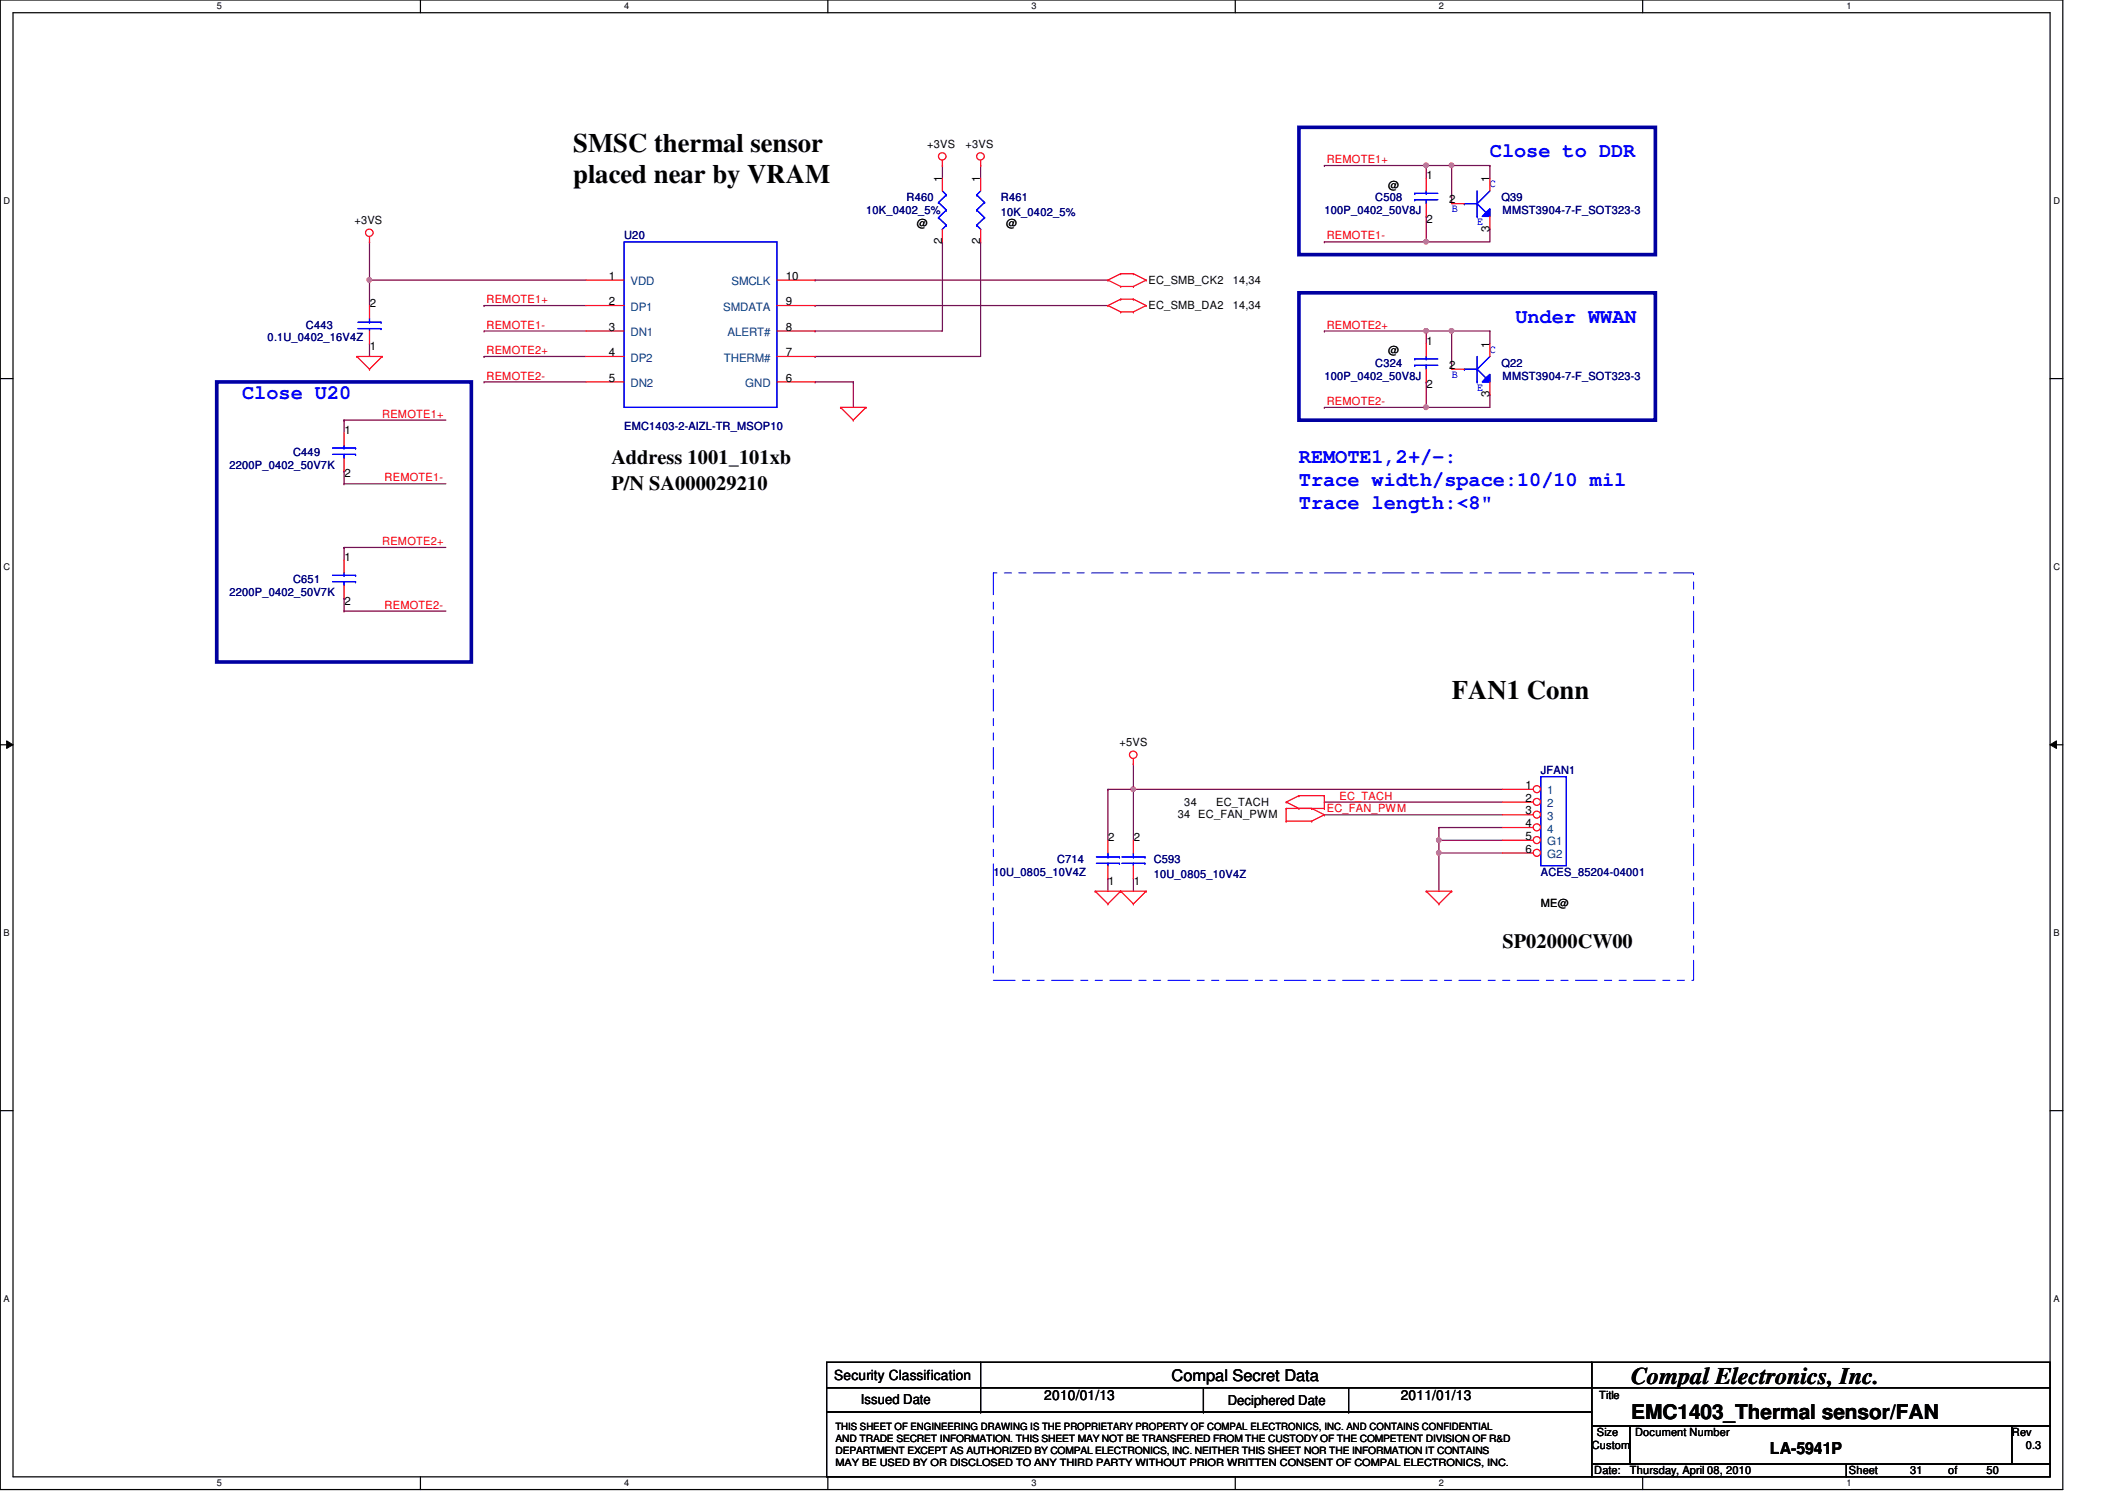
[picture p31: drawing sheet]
<svg xmlns="http://www.w3.org/2000/svg" width="297mm" height="210mm" viewBox="0 0 297 210" stroke-linecap="round" stroke-linejoin="round" font-family="sans-serif">
<defs><g id="words">
<g font-size="3.7">
<text x="80" y="21.2">SMSC thermal sensor</text>
<text x="80" y="25.5">placed near by VRAM</text>
<text x="202.7" y="97.6">FAN1 Conn</text>
</g>
<text font-size="3.3" x="227.8" y="193.3">Compal Electronics, Inc.</text>
<g font-size="2.8" fill="#00f">
<text x="208.1" y="21.9">Close to DDR</text>
<text x="211.6" y="45">Under WWAN</text>
<text x="33.8" y="55.7">Close U20</text>
<text x="181.4" y="64.6">REMOTE1,2+/-:</text>
<text x="181.4" y="67.8">Trace width/space:10/10 mil</text>
<text x="181.4" y="71">Trace length:&lt;8&quot;</text>
</g>
<g font-size="2.8">
<text x="85.4" y="64.8">Address 1001_101xb</text>
<text x="85.4" y="68.4">P/N SA000029210</text>
<text x="209.8" y="132.4">SP02000CW00</text>
<text x="227.8" y="198.2">EMC1403_Thermal sensor/FAN</text>
</g>
<text font-size="2.3" x="247.2" y="203">LA-5941P</text>
<text font-size="2.2" x="163.6" y="192.8">Compal Secret Data</text>
<g font-size="1.9">
<text x="116.5" y="192.7">Security Classification</text>
<text x="120.2" y="196">Issued Date</text>
<text x="145.8" y="195.6">2010/01/13</text>
<text x="171.4" y="196.2">Deciphered Date</text>
<text x="195.6" y="195.6">2011/01/13</text>
</g>
<g font-size="1.6">
<text x="129.5" y="20.7">+3VS</text>
<text x="134.8" y="20.7">+3VS</text>
<text x="131.6" y="25.4" transform="rotate(-90 131.6 25.4)">1</text>
<text x="136.9" y="25.4" transform="rotate(-90 136.9 25.4)">1</text>
<text x="193.8" y="26.3">@</text>
<text x="199.2" y="25.1">1</text>
<text x="202.4" y="28.4">2</text>
<text x="208" y="25.4" transform="rotate(-90 208 25.4)">1</text>
<text x="49.5" y="31.3">+3VS</text>
<text x="128.1" y="31.7">@</text>
<text x="131.6" y="34.1" transform="rotate(-90 131.6 34.1)">2</text>
<text x="136.9" y="34.1" transform="rotate(-90 136.9 34.1)">2</text>
<text x="140.5" y="31.7">@</text>
<text x="199.2" y="31.1">2</text>
<text x="208" y="32.3" transform="rotate(-90 208 32.3)">3</text>
<text x="85" y="39.1">1</text>
<text x="109.7" y="39.1">10</text>
<text x="160.4" y="39.7">EC_SMB_CK2</text>
<text x="172.2" y="39.7">14,34</text>
<text x="51.6" y="42.8">2</text>
<text x="85" y="46.2">3</text>
<text x="85" y="42.6">2</text>
<text x="109.7" y="46.2">8</text>
<text x="109.7" y="42.6">9</text>
<text x="160.4" y="43.2">EC_SMB_DA2</text>
<text x="172.2" y="43.2">14,34</text>
<text x="51.6" y="48.9">1</text>
<text x="85" y="49.7">4</text>
<text x="85" y="53.3">5</text>
<text x="109.7" y="53.3">6</text>
<text x="109.7" y="49.7">7</text>
<text x="193.8" y="49.4">@</text>
<text x="199.2" y="48.2">1</text>
<text x="202.4" y="51.5">2</text>
<text x="208" y="48.6" transform="rotate(-90 208 48.6)">1</text>
<text x="199.2" y="54.2">2</text>
<text x="208" y="55.5" transform="rotate(-90 208 55.5)">3</text>
<text x="48.1" y="60.6">1</text>
<text x="48.1" y="66.7">2</text>
<text x="48.1" y="78.4">1</text>
<text x="48.1" y="84.5">2</text>
<text x="156.3" y="104.2">+5VS</text>
<text x="165.4" y="112.6">34</text>
<text x="169.8" y="112.6">EC_TACH</text>
<text x="213.1" y="110.2">1</text>
<text x="213.1" y="112">2</text>
<text x="213.1" y="113.7">3</text>
<text x="154.8" y="117.5">2</text>
<text x="158.3" y="117.5">2</text>
<text x="164.5" y="114.2">34 EC_FAN_PWM</text>
<text x="213.1" y="115.5">4</text>
<text x="213.1" y="117.3">5</text>
<text x="213.1" y="119.1">6</text>
<text x="154.8" y="123.6">1</text>
<text x="158.3" y="123.6">1</text>
<text x="215.2" y="126.6">ME@</text>
<text x="223.3" y="195.4">Title</text>
<text x="222.3" y="202.4">Custom</text>
<text x="223" y="200.6">Size</text>
<text x="228.3" y="200.6">Document Number</text>
<text x="281" y="200.6">Rev</text>
<text x="282.9" y="202.4">0.3</text>
<text x="222.6" y="205.9">Date:</text>
<text x="227.6" y="205.9">Thursday, April 08, 2010</text>
<text x="258.2" y="205.9">Sheet</text>
<text x="266.7" y="205.9">31</text>
<text x="272.1" y="205.9">of</text>
<text x="277.4" y="205.9">50</text>
</g>
<g font-size="1.6" fill="#f00">
<text x="185.3" y="22.8">REMOTE1+</text>
<text x="185.3" y="33.4">REMOTE1-</text>
<text x="67.9" y="45.9">REMOTE1-</text>
<text x="67.9" y="42.3">REMOTE1+</text>
<text x="185.3" y="45.9">REMOTE2+</text>
<text x="67.9" y="53">REMOTE2-</text>
<text x="67.9" y="49.4">REMOTE2+</text>
<text x="53.4" y="58.3">REMOTE1+</text>
<text x="185.3" y="56.6">REMOTE2-</text>
<text x="53.7" y="67.2">REMOTE1-</text>
<text x="53.4" y="76.1">REMOTE2+</text>
<text x="53.7" y="85">REMOTE2-</text>
<text x="185.3" y="113.5">EC_FAN_PWM</text>
<text x="187.1" y="111.7">EC_TACH</text>
</g>
<g font-size="1.6" fill="#000080">
<text x="120.9" y="29.9">10K_0402_5%</text>
<text x="126.6" y="28.1">R460</text>
<text x="139.8" y="28.1">R461</text>
<text x="185" y="29.9">100P_0402_50V8J</text>
<text x="192.1" y="28.1">C508</text>
<text x="209.7" y="28.1">Q39</text>
<text x="209.8" y="29.9">MMST3904-7-F_SOT323-3</text>
<text x="87.2" y="33.4">U20</text>
<text x="139.8" y="30.2">10K_0402_5%</text>
<text x="37.4" y="47.7">0.1U_0402_16V4Z</text>
<text x="42.7" y="45.9">C443</text>
<text x="185" y="53">100P_0402_50V8J</text>
<text x="192.1" y="51.2">C324</text>
<text x="209.7" y="51.2">Q22</text>
<text x="209.8" y="53">MMST3904-7-F_SOT323-3</text>
<text x="32" y="65.4">2200P_0402_50V7K</text>
<text x="40.9" y="63.7">C449</text>
<text x="87.2" y="60.1">EMC1403-2-AIZL-TR_MSOP10</text>
<text x="32" y="83.2">2200P_0402_50V7K</text>
<text x="40.9" y="81.4">C651</text>
<text x="215.2" y="108.1">JFAN1</text>
<text x="138.7" y="122.3">10U_0805_10V4Z</text>
<text x="147.6" y="120.6">C714</text>
<text x="161.1" y="120.6">C593</text>
<text x="161.1" y="122.7">10U_0805_10V4Z</text>
<text x="215.2" y="122.3">ACES_85204-04001</text>
</g>
<g font-size="1.6" fill="#00f">
<text x="202.7" y="29.7">B</text>
<text x="208.1" y="26.1">C</text>
<text x="206.3" y="31.5">E</text>
<text x="202.7" y="52.8">B</text>
<text x="208.1" y="49.2">C</text>
<text x="206.3" y="54.6">E</text>
</g>
<g font-size="1.6" fill="#004080">
<text x="88" y="39.8">VDD</text>
<text x="102.1" y="39.8">SMCLK</text>
<text x="88" y="46.9">DN1</text>
<text x="88" y="43.4">DP1</text>
<text x="101" y="43.4">SMDATA</text>
<text x="101.6" y="46.9">ALERT#</text>
<text x="88" y="50.5">DP2</text>
<text x="101.1" y="50.5">THERM#</text>
<text x="88" y="54.1">DN2</text>
<text x="104.1" y="54.1">GND</text>
<text x="216.1" y="111">1</text>
<text x="216.1" y="112.7">2</text>
<text x="216.1" y="114.5">3</text>
<text x="216.1" y="116.3">4</text>
<text x="216.1" y="118.1">G1</text>
<text x="216.1" y="119.8">G2</text>
</g>
<g font-size="1.4">
<text x="116.7" y="199.7">THIS SHEET OF ENGINEERING DRAWING IS THE PROPRIETARY PROPERTY OF COMPAL ELECTRONICS, INC. AND CONTAINS CONFIDENTIAL</text>
<text x="116.7" y="201.4">AND TRADE SECRET INFORMATION. THIS SHEET MAY NOT BE TRANSFERED FROM THE CUSTODY OF THE COMPETENT DIVISION OF R&amp;D</text>
<text x="116.7" y="203">DEPARTMENT EXCEPT AS AUTHORIZED BY COMPAL ELECTRONICS, INC. NEITHER THIS SHEET NOR THE INFORMATION IT CONTAINS</text>
<text x="116.7" y="204.7">MAY BE USED BY OR DISCLOSED TO ANY THIRD PARTY WITHOUT PRIOR WRITTEN CONSENT OF COMPAL ELECTRONICS, INC.</text>
</g>
<g font-size="1.3">
<text x="30.3" y="1.3">5</text>
<text x="87.2" y="1.3">4</text>
<text x="144.1" y="1.3">3</text>
<text x="201" y="1.3">2</text>
<text x="257.8" y="1.3">1</text>
<text x=".5" y="28.4">D</text>
<text x="286.8" y="28.4">D</text>
<text x=".5" y="79.5">C</text>
<text x="286.8" y="79.5">C</text>
<text x=".5" y="130.7">B</text>
<text x="286.8" y="130.7">B</text>
<text x=".5" y="181.8">A</text>
<text x="286.8" y="181.8">A</text>
<text x="30.3" y="207.6">5</text>
<text x="87.2" y="207.6">4</text>
<text x="144.1" y="207.6">3</text>
<text x="201" y="207.6">2</text>
<text x="257.8" y="207.6">1</text>
</g>
</g></defs>
<path d="M0 0h288.1v208h-288.1zM1.8 1.8h284.5v204.4h-284.5z" fill="none" stroke="#000" stroke-width=".17"/>
<g fill="#fff">
<path d="M30.3 .2h.6v1.4h-.6z"/>
<path d="M30.3 206.4h.6v1.4h-.6z"/>
</g>
<path d="M58.7 0v1.8M58.7 206.2v1.8" fill="none" stroke="#000" stroke-width=".17"/>
<g fill="#fff">
<path d="M87.2 .2h.6v1.4h-.6z"/>
<path d="M87.2 206.4h.6v1.4h-.6z"/>
</g>
<path d="M115.6 0v1.8M115.6 206.2v1.8" fill="none" stroke="#000" stroke-width=".17"/>
<g fill="#fff">
<path d="M144.1 .2h.6v1.4h-.6z"/>
<path d="M144.1 206.4h.6v1.4h-.6z"/>
</g>
<path d="M172.5 0v1.8M172.5 206.2v1.8" fill="none" stroke="#000" stroke-width=".17"/>
<g fill="#fff">
<path d="M201 .2h.6v1.4h-.6z"/>
<path d="M201 206.4h.6v1.4h-.6z"/>
</g>
<path d="M229.4 0v1.8M229.4 206.2v1.8" fill="none" stroke="#000" stroke-width=".17"/>
<g fill="#fff">
<path d="M257.8 .2h.7v1.4h-.7z"/>
<path d="M257.8 206.4h.7v1.4h-.7z"/>
<path d="M.5 27.3h.9v1.4h-.9z"/>
<path d="M286.8 27.3h.9v1.4h-.9z"/>
<path d="M.5 78.4h.9v1.4h-.9z"/>
<path d="M286.8 78.4h.9v1.4h-.9z"/>
</g>
<path d="M0 52.9h1.8M286.3 52.9h1.8" fill="none" stroke="#000" stroke-width=".17"/>
<g fill="#fff">
<path d="M.5 129.5h.8v1.4h-.8z"/>
<path d="M286.8 129.5h.8v1.4h-.8z"/>
</g>
<path d="M0 104h1.8M286.3 104h1.8" fill="none" stroke="#000" stroke-width=".17"/>
<path d="M.9 103.5l.9 .5-.9 .5zM286.3 104l.9-.5v1z" fill="#000"/>
<path d="M.9 103.5l.9 .5-.9 .5zM286.3 104l.9-.5v1z" fill="none" stroke="#000" stroke-width=".14"/>
<g fill="#fff">
<path d="M.5 180.6h.8v1.4h-.8z"/>
<path d="M286.8 180.6h.8v1.4h-.8z"/>
</g>
<path d="M0 155.1h1.8M286.3 155.1h1.8" fill="none" stroke="#000" stroke-width=".17"/>
<path d="M67.6 46.2h.1M67.6 46.2h14.2M201 119.1h.1M201 119.1v5.4" fill="none" stroke="#800040" stroke-width=".17"/>
<circle cx="200.9" cy="119.1" r=".32" fill="#f0f"/>
<circle cx="200.9" cy="119.1" r=".32" fill="none" stroke="#f0f" stroke-width=".17"/>
<path d="M158.3 110.2h.1M158.3 110.2v7.1" fill="none" stroke="#800040" stroke-width=".17"/>
<circle cx="158.3" cy="110.2" r=".32" fill="#f0f"/>
<circle cx="158.3" cy="110.2" r=".32" fill="none" stroke="#f0f" stroke-width=".17"/>
<g fill="none" stroke="#800040" stroke-width=".17">
<path d="M51.6 39.1h.1M51.6 39.1h30.2M51.6 39.1v3.6M113.8 39.1h.1M113.8 39.1h40.9M131.6 23.1h.1M131.6 33.8h.1M131.6 33.8v12.4h-17.8M131.6 23.1v1.8M136.9 23.1h.1M136.9 33.8h.1M136.9 33.8v16h-23.1"/>
<path d="M136.9 23.1v1.8M51.6 48h.1M51.6 48v1.8M67.6 42.7h.1M67.6 53.3h.1M67.6 49.8h.1M67.6 42.7h14.2M67.6 53.3h14.2M67.6 49.8h14.2M113.8 42.7h.1M113.8 53.3h.1M113.8 46.2h.1"/>
<path d="M113.8 49.8h.1M113.8 42.7h40.9M113.8 53.3h5.4M119.2 53.3h.1M119.2 53.3v3.6"/>
</g>
<circle cx="51.6" cy="39.1" r=".32" fill="#f0f"/>
<circle cx="51.6" cy="39.1" r=".32" fill="none" stroke="#f0f" stroke-width=".17"/>
<path d="M51.6 33.8h.1M51.6 33.8v5.3M202.7 23.1h.1M202.7 23.1v5.3M48 76.5h.1M48 76.5v1.7M48 76.5h14.3M48 85.3h.1M48 83.6h.1M48 85.3h14.3M48 83.6v1.7" fill="none" stroke="#800040" stroke-width=".17"/>
<circle cx="202.7" cy="23.1" r=".32" fill="#f0f"/>
<circle cx="202.7" cy="23.1" r=".32" fill="none" stroke="#f0f" stroke-width=".17"/>
<path d="M199.2 23.1h.1M199.2 23.1h3.5M199.2 46.2h.1M199.2 46.2h3.5M202.7 46.2h.1M202.7 46.2v5.4" fill="none" stroke="#800040" stroke-width=".17"/>
<circle cx="199.1" cy="46.2" r=".32" fill="#f0f"/>
<circle cx="199.1" cy="46.2" r=".32" fill="none" stroke="#f0f" stroke-width=".17"/>
<g fill="none" stroke="#800040" stroke-width=".17">
<path d="M208.1 32h.1M208.1 23.1h.1M208.1 23.1v1.8M208.1 32v1.8M48 58.7h.1M48 58.7v1.8M48 58.7h14.3M199.2 53.3h.1M199.2 46.2h.1M199.2 46.2v1.8M199.2 53.3v3.6M202.7 46.2h.1"/>
<path d="M202.7 46.2h5.4M208.1 55.1h.1M208.1 46.2h.1M208.1 46.2v1.8M208.1 55.1v1.8M48 67.6h.1M48 65.8h.1M48 67.6h14.3M48 65.8v1.8M201 117.3h.1M201 119.1h.1M201 117.3h8.8"/>
<path d="M201 119.1h8.8M201 117.3v1.8"/>
</g>
<circle cx="202.7" cy="46.2" r=".32" fill="#f0f"/>
<circle cx="202.7" cy="46.2" r=".32" fill="none" stroke="#f0f" stroke-width=".17"/>
<path d="M199.2 56.9h.1M199.2 56.9h8.9" fill="none" stroke="#800040" stroke-width=".17"/>
<circle cx="199.1" cy="56.9" r=".32" fill="#f0f"/>
<circle cx="199.1" cy="56.9" r=".32" fill="none" stroke="#f0f" stroke-width=".17"/>
<path d="M185 33.8h.1M185 23.1h.1M185 23.1h14.2M199.2 30.2h.1M199.2 23.1h.1M199.2 23.1v1.8M199.2 30.2v3.6h-14.2M202.7 23.1h.1M202.7 23.1h5.4" fill="none" stroke="#800040" stroke-width=".17"/>
<circle cx="199.1" cy="23.1" r=".32" fill="#f0f"/>
<circle cx="199.1" cy="23.1" r=".32" fill="none" stroke="#f0f" stroke-width=".17"/>
<path d="M199.2 33.8h.1M199.2 33.8h8.9" fill="none" stroke="#800040" stroke-width=".17"/>
<circle cx="199.1" cy="33.8" r=".32" fill="#f0f"/>
<circle cx="199.1" cy="33.8" r=".32" fill="none" stroke="#f0f" stroke-width=".17"/>
<path d="M201 115.6h.1M201 117.3h.1M201 115.6h8.8M201 115.6v1.7" fill="none" stroke="#800040" stroke-width=".17"/>
<circle cx="200.9" cy="117.3" r=".32" fill="#f0f"/>
<circle cx="200.9" cy="117.3" r=".32" fill="none" stroke="#f0f" stroke-width=".17"/>
<g fill="none" stroke="#800040" stroke-width=".17">
<path d="M185 46.2h.1M185 56.9h.1M185 46.2h14.2M185 56.9h14.2M154.7 110.2h.1M154.7 110.2h55.1M154.7 110.2v7.1M158.3 110.2h.1M158.3 106.7h.1M158.3 106.7v3.5M185 112h.1M185 113.8h.1"/>
<path d="M185 112h24.8M185 113.8h24.8M154.7 122.7h.1M154.7 122.7v1.8M158.3 122.7h.1M158.3 122.7v1.8"/>
</g>
<g fill="none" stroke="#f00" stroke-width=".17">
<path d="M51.6 33.8h.1M51.6 33.1v.7M131.6 23.1h.1M131.6 22.4v.7M136.9 23.1h.1M136.9 22.4v.7M154.7 39.1h.1M154.7 39.1l1.8 .9M156.5 38.2h.1M156.5 38.2l-1.8 .9M156.5 38.2h1.8M158.3 38.2h.1"/>
<path d="M158.3 38.2l1.8 .9M160.1 39.1h.1M160.1 39.1l-1.8 .9M49.8 49.8h.1M49.8 49.8h3.6M49.8 49.8l1.8 1.8M51.6 51.6h.1M53.4 49.8h.1M53.4 49.8l-1.8 1.8M117.4 56.9h.1M117.4 56.9h3.5M117.4 56.9l1.8 1.8"/>
<path d="M119.2 58.7h.1M120.9 56.9h.1M120.9 56.9l-1.7 1.8M154.7 42.7h.1M154.7 42.7l1.8 .9M156.5 41.8h.1M156.5 43.6h.1M156.5 40h.1M156.5 41.8l-1.8 .9M156.5 41.8h1.8M156.5 43.6h1.8M156.5 40h1.8"/>
<path d="M158.3 41.8h.1M158.3 43.6h.1M158.3 40h.1M158.3 41.8l1.8 .9M160.1 42.7h.1M160.1 42.7l-1.8 .9M158.3 106.7h.1M158.3 106v.7M179.6 114.7h.1M179.6 112.9h.1M179.6 112h.1M179.6 112.9h5.4"/>
<path d="M179.6 114.7h3.6M179.6 112.9v1.8M179.6 112l1.8 .9M181.4 111.1h.1M181.4 112.9h.1M181.4 111.1h3.6M181.4 111.1l-1.8 .9M183.2 112.9h.1M183.2 114.7h.1M183.2 112.9l1.8 .9M185 113.8h.1M185 112.9h.1"/>
<path d="M185 111.1h.1M185 113.8l-1.8 .9M185 111.1v1.8M152.9 124.5h.1M152.9 124.5h7.2M152.9 124.5l1.8 1.7M154.7 126.2h.1M156.5 124.5h.1M156.5 124.5l1.8 1.7M156.5 124.5l-1.8 1.7M158.3 126.2h.1M160.1 124.5h.1"/>
<path d="M160.1 124.5l-1.8 1.7M199.2 124.5h.1M199.2 124.5h3.5M199.2 124.5l1.8 1.7M201 126.2h.1M202.7 124.5h.1M202.7 124.5l-1.7 1.7"/>
<circle cx="51.6" cy="32.5" r=".52"/>
<circle cx="131.6" cy="21.8" r=".52"/>
<circle cx="136.9" cy="21.8" r=".52"/>
<circle cx="158.3" cy="105.4" r=".52"/>
</g>
<g fill="none" stroke="#000" stroke-width=".17">
<path d="M115.4 190.2h106.9v3.6h-106.9zM115.4 193.8h106.9v3.4h-106.9zM115.4 197.2h106.9v9h-106.9zM136.9 193.8h.1M136.9 197.2h.1M136.9 190.2v7M168.1 197.2h.1M168.1 193.8v3.4M188.3 197.2h.1M188.3 193.8v3.4M222.3 190.2h64v3.6h-64zM222.3 193.8h64v5.3h-64z"/>
<path d="M222.3 199.1h5.3v5.4h-5.3zM227.6 199.1h53.4v5.4h-53.4zM281 199.1h5.3v5.4h-5.3zM222.3 204.5h35.5v1.7h-35.5zM257.8 204.5h28.5v1.7h-28.5z"/>
</g>
<path d="M138.7 80h97.8v56.9h-97.8z" fill="none" stroke="#00f" stroke-width=".14" stroke-dasharray="3 1 1 1 1 1"/>
<path d="M181.4 17.8h49.8v17.8h-49.8zM30.3 53.3h35.5v39.2h-35.5zM181.4 40.9h49.8v17.8h-49.8z" fill="none" stroke="#0000a0" stroke-width=".51"/>
<path d="M207.5 29.7l.6-.5v1h-1.1z" fill-rule="evenodd" fill="#00f"/>
<path d="M204.5 28.4h.1M204.5 28.4h1.8M206.3 28.4h.1M206.3 30.2h.1M206.3 28.4l1.2 1.3M206.3 26.7v3.5M207.5 29.7l.6-.5v1h-1.1zM207.5 29.7h.1M208.1 26.7l-1.8 1.7" fill="none" stroke="#00f" stroke-width=".17"/>
<path d="M207.5 29.7l.6-.5v1h-1.1z" fill-rule="evenodd" fill="#00f"/>
<g fill="none" stroke="#00f" stroke-width=".17">
<path d="M87.2 33.8h21.3v23.1h-21.3zM131.1 28.3h.1M131.1 30.4h.1M131.1 28.3l1.1 1M131.1 30.4l1.1 1.1M131.6 32h.1M131.6 26.7l.6 .5M132.2 27.2h.1M132.2 29.3h.1M132.2 31.5h.1M132.2 27.2l-1.1 1.1M132.2 29.3l-1.1 1.1"/>
<path d="M132.2 31.5l-.6 .5M204.5 28.4h.1M204.5 28.4h1.8M206.3 28.4h.1M206.3 30.2h.1M206.3 28.4l1.2 1.3M206.3 26.7v3.5M207.5 29.7l.6-.5v1h-1.1zM207.5 29.7h.1M208.1 26.7l-1.8 1.7M50 45h3.2M50 45.9h3.2"/>
<path d="M51.6 45.9h.1M51.6 45h.1M51.6 44.4v.6M51.6 45.9v.3M53.2 45h.1M53.2 45.9h.1M46.4 63.5h3.3M46.4 62.6h3.3M48 62.6h.1M48 63.5h.1M48 62.2v.4M48 63.5v.5"/>
<path d="M49.7 63.5h.1M49.7 62.6h.1M153.1 119.7h3.2M154.7 119.7h.1M154.7 119.1v.6M156.3 119.7h.1M156.7 119.7h3.2M158.3 119.7h.1M158.3 119.1v.6M159.9 119.7h.1M153.1 120.6h3.2M154.7 120.6h.1"/>
<path d="M154.7 120.6v.3M156.3 120.6h.1M156.7 120.6h3.2M158.3 120.6h.1M158.3 120.6v.3M159.9 120.6h.1"/>
</g>
<g fill="none" stroke="#f00" stroke-width=".17">
<path d="M81.8 39.1h5.4M108.5 39.1h5.3M131.6 24.9v1.8M131.6 32v1.8M202.7 28.4h1.8M208.1 24.9v1.8M208.1 30.2v1.8M51.6 42.7v1.7M51.6 46.2v1.8M81.8 46.2h5.4M81.8 42.7h5.4M81.8 53.3h5.4"/>
<path d="M81.8 49.8h5.4M108.5 46.2h5.3M108.5 42.7h5.3M108.5 53.3h5.3M108.5 49.8h5.3M48 60.5v1.7M48 64v1.8M154.7 117.3v1.8M158.3 117.3v1.8M154.7 120.9v1.8M158.3 120.9v1.8"/>
</g>
<path d="M207.5 52.8l.6-.5v1h-1.1z" fill-rule="evenodd" fill="#00f"/>
<path d="M204.5 51.6h.1M204.5 51.6h1.8M206.3 51.6h.1M206.3 53.3h.1M206.3 51.6l1.2 1.2M206.3 49.8v3.5M207.5 52.8l.6-.5v1h-1.1zM207.5 52.8h.1M208.1 49.8l-1.8 1.8" fill="none" stroke="#00f" stroke-width=".17"/>
<path d="M207.5 52.8l.6-.5v1h-1.1z" fill-rule="evenodd" fill="#00f"/>
<g fill="none" stroke="#00f" stroke-width=".17">
<path d="M197.6 27.9h.1M197.6 27h.1M197.6 27.9h3.2M197.6 27h3.2M199.2 27h.1M199.2 27.9h.1M199.2 26.7v.3M199.2 27.9v.5M197.6 51h.1M197.6 50.1h.1M197.6 51h3.2M197.6 50.1h3.2"/>
<path d="M199.2 50.1h.1M199.2 51h.1M199.2 49.8v.3M199.2 51v.6M204.5 51.6h.1M204.5 51.6h1.8M206.3 51.6h.1M206.3 53.3h.1M206.3 51.6l1.2 1.2M206.3 49.8v3.5M207.5 52.8l.6-.5v1h-1.1zM207.5 52.8h.1"/>
<path d="M208.1 49.8l-1.8 1.8M46.4 81.2h3.3M46.4 80.3h3.3M48 80.3h.1M48 81.2h.1M48 80v.3M48 81.2v.6M49.7 81.2h.1M49.7 80.3h.1M215.2 108.5h3.5v12.4h-3.5z"/>
</g>
<path d="M199.2 24.9v1.8M199.2 28.4v1.8M199.2 48v1.8M199.2 51.6v1.7M202.7 51.6h1.8M208.1 48v1.8M208.1 53.3v1.8M48 78.2v1.8M48 81.8v1.8" fill="none" stroke="#f00" stroke-width=".17"/>
<circle cx="214.6" cy="110.2" r=".5" fill="#fff"/>
<g fill="none" stroke="#f00" stroke-width=".17">
<path d="M209.8 110.2h4.3"/>
<circle cx="214.6" cy="110.2" r=".5"/>
</g>
<circle cx="214.6" cy="112" r=".5" fill="#fff"/>
<g fill="none" stroke="#f00" stroke-width=".17">
<path d="M209.8 112h4.3"/>
<circle cx="214.6" cy="112" r=".5"/>
</g>
<circle cx="214.6" cy="113.8" r=".5" fill="#fff"/>
<g fill="none" stroke="#f00" stroke-width=".17">
<path d="M209.8 113.8h4.3"/>
<circle cx="214.6" cy="113.8" r=".5"/>
</g>
<circle cx="214.6" cy="115.5" r=".5" fill="#fff"/>
<g fill="none" stroke="#f00" stroke-width=".17">
<path d="M209.8 115.6h4.3"/>
<circle cx="214.6" cy="115.5" r=".5"/>
</g>
<circle cx="214.6" cy="117.3" r=".5" fill="#fff"/>
<g fill="none" stroke="#f00" stroke-width=".17">
<path d="M209.8 117.3h4.3"/>
<circle cx="214.6" cy="117.3" r=".5"/>
</g>
<circle cx="214.6" cy="119.1" r=".5" fill="#fff"/>
<g fill="none" stroke="#f00" stroke-width=".17">
<path d="M136.9 24.9v1.8M136.9 32v1.8M209.8 119.1h4.3"/>
<circle cx="214.6" cy="119.1" r=".5"/>
</g>
<path d="M136.4 27.2h.1M136.4 29.3h.1M136.4 31.5h.1M136.4 27.2l1.1 1.1M136.4 29.3l1.1 1.1M136.4 31.5l.5 .5M136.9 32h.1M136.9 26.7l-.5 .5M137.5 28.3h.1M137.5 30.4h.1M137.5 28.3l-1.1 1M137.5 30.4l-1.1 1.1" fill="none" stroke="#00f" stroke-width=".17"/>
<circle cx="200.9" cy="119.1" r=".32" fill="#f0f"/>
<circle cx="200.9" cy="119.1" r=".32" fill="none" stroke="#f0f" stroke-width=".17"/>
<circle cx="158.3" cy="110.2" r=".32" fill="#f0f"/>
<circle cx="158.3" cy="110.2" r=".32" fill="none" stroke="#f0f" stroke-width=".17"/>
<circle cx="51.6" cy="39.1" r=".32" fill="#f0f"/>
<circle cx="51.6" cy="39.1" r=".32" fill="none" stroke="#f0f" stroke-width=".17"/>
<circle cx="202.7" cy="23.1" r=".32" fill="#f0f"/>
<circle cx="202.7" cy="23.1" r=".32" fill="none" stroke="#f0f" stroke-width=".17"/>
<circle cx="199.1" cy="46.2" r=".32" fill="#f0f"/>
<circle cx="199.1" cy="46.2" r=".32" fill="none" stroke="#f0f" stroke-width=".17"/>
<circle cx="202.7" cy="46.2" r=".32" fill="#f0f"/>
<circle cx="202.7" cy="46.2" r=".32" fill="none" stroke="#f0f" stroke-width=".17"/>
<circle cx="199.1" cy="56.9" r=".32" fill="#f0f"/>
<circle cx="199.1" cy="56.9" r=".32" fill="none" stroke="#f0f" stroke-width=".17"/>
<circle cx="199.1" cy="23.1" r=".32" fill="#f0f"/>
<circle cx="199.1" cy="23.1" r=".32" fill="none" stroke="#f0f" stroke-width=".17"/>
<circle cx="199.1" cy="33.8" r=".32" fill="#f0f"/>
<circle cx="199.1" cy="33.8" r=".32" fill="none" stroke="#f0f" stroke-width=".17"/>
<circle cx="200.9" cy="117.3" r=".32" fill="#f0f"/>
<circle cx="200.9" cy="117.3" r=".32" fill="none" stroke="#f0f" stroke-width=".17"/>
<use href="#words"/>
</svg>
